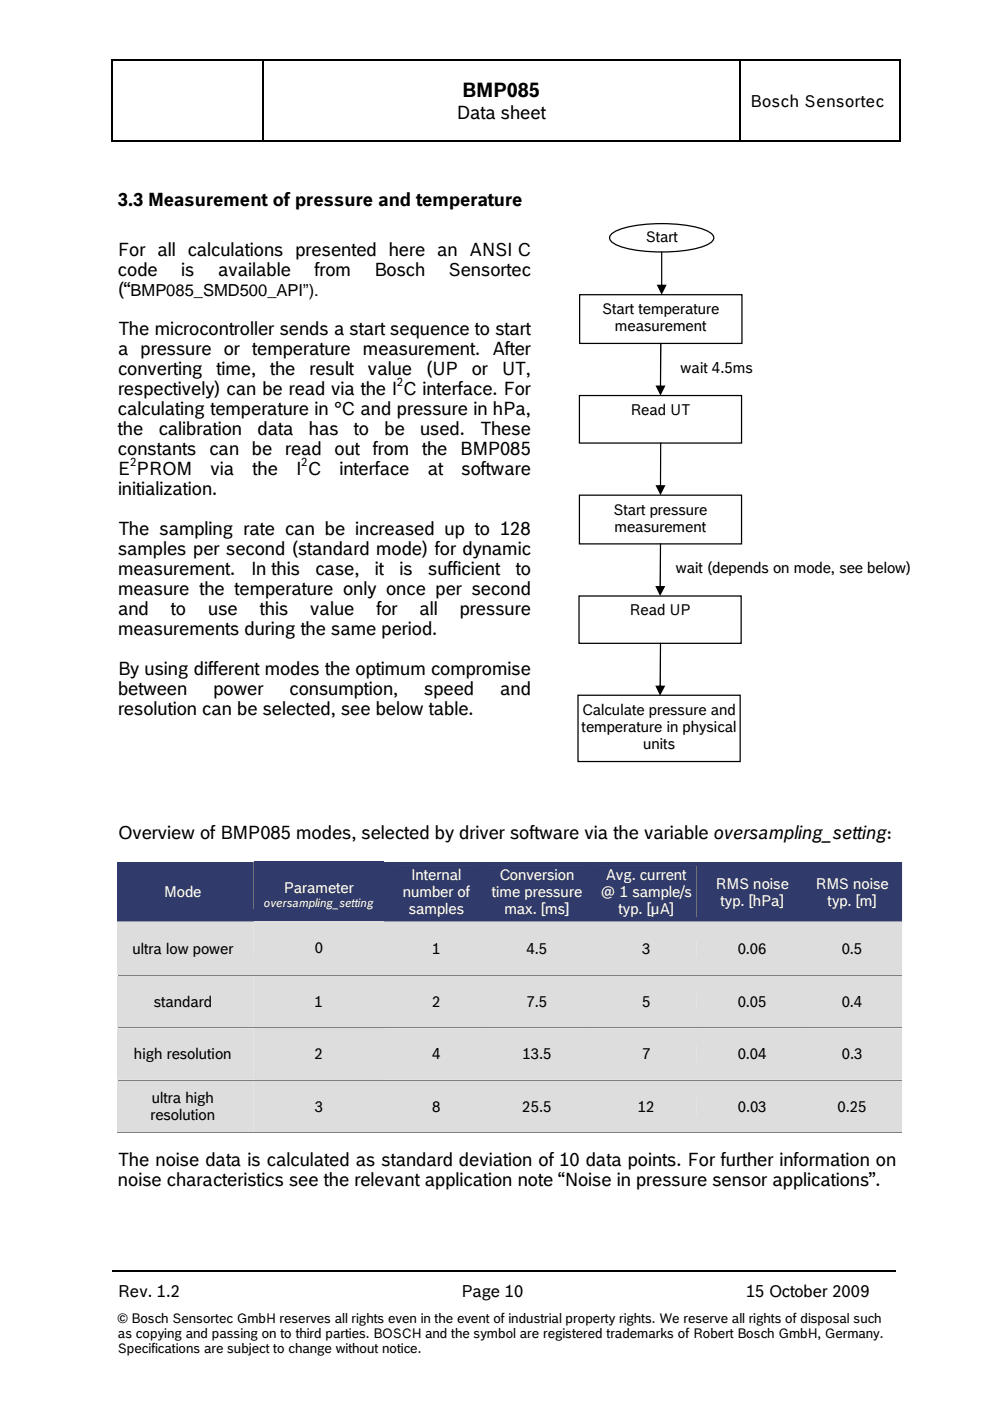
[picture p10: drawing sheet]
<svg xmlns="http://www.w3.org/2000/svg" width="210mm" height="297mm" viewBox="0 0 210 297" stroke-linecap="round" stroke-linejoin="round" font-family="sans-serif">
<defs><g id="words">
<text font-size="4.2" x="98" y="20.7">BMP085</text>
<g font-size="3.9">
<text x="96.9" y="25.2">Data sheet</text>
<text x="25" y="43.6">3.3 Measurement of pressure and temperature</text>
<text x="25" y="54.2">For all calculations presented here an ANSI C</text>
<text x="25" y="58.4">code</text>
<text x="38.4" y="58.4">is</text>
<text x="46.2" y="58.4">available</text>
<text x="66.7" y="58.4">from</text>
<text x="79.4" y="58.4">Bosch</text>
<text x="95.1" y="58.4">Sensortec</text>
<text x="25" y="62.7">(“BMP085_SMD500_API”).</text>
<text x="25" y="71.1">The microcontroller sends a start sequence to start</text>
<text x="25" y="75.4">a pressure or temperature measurement. After</text>
<text x="25" y="79.6">converting</text>
<text x="25" y="83.8">respectively) can be read via the I C interface. For</text>
<text x="45.9" y="79.6">time,</text>
<text x="57.3" y="79.6">the</text>
<text x="65.6" y="79.6">result</text>
<text x="78" y="79.6">value</text>
<text x="90.3" y="79.6">(UP</text>
<text x="100" y="79.6">or</text>
<text x="106.4" y="79.6">UT,</text>
<text x="25" y="88.1">calculating temperature in °C and pressure in hPa,</text>
<text x="25" y="92.3">the</text>
<text x="33.7" y="92.3">calibration</text>
<text x="54.6" y="92.3">data</text>
<text x="65.5" y="92.3">has</text>
<text x="75.1" y="92.3">to</text>
<text x="81.5" y="92.3">be</text>
<text x="89.1" y="92.3">used.</text>
<text x="101.8" y="92.3">These</text>
<text x="25" y="96.5">constants</text>
<text x="25" y="100.8">E PROM</text>
<text x="44.4" y="96.5">can be read out from</text>
<text x="44.6" y="100.8">via</text>
<text x="53.6" y="100.8">the</text>
<text x="62.8" y="100.8">I C</text>
<text x="72" y="100.8">interface</text>
<text x="89.5" y="96.5">the BMP085</text>
<text x="90.7" y="100.8">at</text>
<text x="97.9" y="100.8">software</text>
<text x="25" y="105">initialization.</text>
<text x="25" y="113.5">The sampling rate can be increased up to 128</text>
<text x="25" y="117.7">samples per second (standard mode) for dynamic</text>
<text x="25" y="121.9">measurement.</text>
<text x="53.3" y="121.9">In this</text>
<text x="66.9" y="121.9">case,</text>
<text x="79.5" y="121.9">it</text>
<text x="84.7" y="121.9">is</text>
<text x="90.8" y="121.9">sufficient</text>
<text x="109.3" y="121.9">to</text>
<text x="25" y="126.2">measure the temperature only once per second</text>
<text x="25" y="130.4">and</text>
<text x="36.2" y="130.4">to</text>
<text x="44.2" y="130.4">use</text>
<text x="55.1" y="130.4">this</text>
<text x="65.8" y="130.4">value</text>
<text x="79.8" y="130.4">for</text>
<text x="88.9" y="130.4">all</text>
<text x="97.5" y="130.4">pressure</text>
<text x="25" y="134.6">measurements during the same period.</text>
<text x="25" y="143.1">By using different modes the optimum compromise</text>
<text x="25" y="147.3">between</text>
<text x="45.3" y="147.3">power</text>
<text x="61.4" y="147.3">consumption,</text>
<text x="90" y="147.3">speed</text>
<text x="106" y="147.3">and</text>
<text x="25" y="151.6">resolution can be selected, see below table.</text>
<text x="25" y="177.8">Overview of BMP085 modes, selected by driver software via the variable oversampling_setting:</text>
<text x="25" y="247.2">The noise data is calculated as standard deviation of 10 data points. For further information on</text>
<text x="25" y="251.5">noise characteristics see the relevant application note “Noise in pressure sensor applications”.</text>
</g>
<g font-size="3.5">
<text x="159.1" y="22.7">Bosch Sensortec</text>
<text x="25" y="275">Rev. 1.2</text>
<text x="97.8" y="275">Page 10</text>
<text x="158.2" y="275">15 October 2009</text>
</g>
<g font-size="3.2">
<text x="136.9" y="51.3">Start</text>
<text x="127.7" y="66.6">Start temperature</text>
<text x="130.4" y="70.2">measurement</text>
<text x="144.3" y="79">wait 4.5ms</text>
<text x="133.6" y="88">Read UT</text>
<text x="130" y="109.1">Start pressure</text>
<text x="130.3" y="112.7">measurement</text>
<text x="143.3" y="121.4">wait (depends on mode, see below)</text>
<text x="133.5" y="130.5">Read UP</text>
<text x="123.3" y="155.2">temperature in physical</text>
<text x="123.4" y="151.6">Calculate pressure and</text>
<text x="136.4" y="158.8">units</text>
<text x="28.1" y="202.2">ultra low power</text>
<text x="66.7" y="202">0</text>
<text x="91.7" y="202.2">1</text>
<text x="111.6" y="202.2">4.5</text>
<text x="136.1" y="202.2">3</text>
<text x="156.4" y="202.2">0.06</text>
<text x="178.5" y="202.2">0.5</text>
<text x="32.6" y="213.5">standard</text>
<text x="66.7" y="213.5">1</text>
<text x="91.7" y="213.5">2</text>
<text x="111.6" y="213.5">7.5</text>
<text x="136.1" y="213.5">5</text>
<text x="156.4" y="213.5">0.05</text>
<text x="178.5" y="213.5">0.4</text>
<text x="28.4" y="224.6">high resolution</text>
<text x="66.7" y="224.6">2</text>
<text x="91.7" y="224.6">4</text>
<text x="110.8" y="224.6">13.5</text>
<text x="136.1" y="224.6">7</text>
<text x="156.4" y="224.6">0.04</text>
<text x="178.5" y="224.6">0.3</text>
<text x="32.2" y="233.9">ultra high</text>
<text x="31.9" y="237.5">resolution</text>
<text x="66.7" y="235.7">3</text>
<text x="91.7" y="235.7">8</text>
<text x="110.7" y="235.7">25.5</text>
<text x="135.3" y="235.7">12</text>
<text x="156.5" y="235.7">0.03</text>
<text x="177.6" y="235.7">0.25</text>
</g>
<g font-size="3.2" fill="#fff">
<text x="34.8" y="190.2">Mode</text>
<text x="60.2" y="189.3">Parameter</text>
<text x="85.4" y="190.2">number of</text>
<text x="87.2" y="186.6">Internal</text>
<text x="104.3" y="190.2">time pressure</text>
<text x="105.9" y="186.6">Conversion</text>
<text x="127.3" y="190.2">@ 1 sample/s</text>
<text x="128.5" y="186.6">Avg. current</text>
<text x="151.7" y="188.4">RMS noise</text>
<text x="172.9" y="188.4">RMS noise</text>
<text x="86.7" y="193.8">samples</text>
<text x="106.9" y="193.8">max. [ms]</text>
<text x="131.1" y="193.8">typ. [µA]</text>
<text x="152.8" y="192">typ. [hPa]</text>
<text x="175.5" y="192">typ. [m]</text>
</g>
<g font-size="2.8">
<text x="25" y="280.5">© Bosch Sensortec GmbH reserves all rights even in the event of industrial property rights. We reserve all rights of disposal such</text>
<text x="25" y="283.6">as copying and passing on to third parties. BOSCH and the symbol are registered trademarks of Robert Bosch GmbH, Germany.</text>
<text x="25" y="286.8">Specifications are subject to change without notice.</text>
</g>
<g font-size="2.5">
<text x="84.2" y="81.9">2</text>
<text x="27.6" y="98.8">2</text>
<text x="63.9" y="98.8">2</text>
</g>
<text font-size="2.5" fill="#fff" x="55.9" y="192.3">oversampling_setting</text>
</g></defs>
<path d="M23.6 12.7h.3v.3h-.3zM55.6 12.7h.3v.3h-.3zM156.7 12.7h.2v.3h-.2zM190.7 12.7h.2v.3h-.2zM23.6 29.7h.3v.3h-.3zM55.6 29.7h.3v.3h-.3zM156.7 29.7h.2v.3h-.2zM190.7 29.7h.2v.3h-.2zM56.1 269.3h.3v.2h-.3zM152.4 269.3h.3v.2h-.3z" fill="#000"/>
<g fill="none" stroke="#000" stroke-width=".25">
<path d="M23.7 13v16.7M23.9 12.8h31.7M55.8 13v16.7M55.9 12.8h100.8M156.8 13v16.7M156.9 12.8h33.8M190.8 13v16.7M23.9 29.8h31.7M55.9 29.8h100.8M156.9 29.8h33.8M23.7 269.4h32.4M56.4 269.4h96"/>
<path d="M152.7 269.4h37.2"/>
</g>
<g fill="#313b6b">
<path d="M24.8 182.7h27.7v12.7h-27.7z"/>
<path d="M26.2 187.2h25.1v3.7h-25.1z"/>
<path d="M52.3 182.7h30.2v12.7h-30.2z"/>
<path d="M53.8 182.7h27.6v3.7h-27.6z"/>
<path d="M53.8 186.4h27.6v3.6h-27.6z"/>
<path d="M53.8 190h27.6v2.8h-27.6z"/>
<path d="M82.3 182.7h20.2v12.7h-20.2z"/>
<path d="M83.8 183.6h17.5v3.6h-17.5z"/>
<path d="M83.8 187.2h17.5v3.7h-17.5z"/>
<path d="M83.8 190.9h17.5v3.6h-17.5z"/>
<path d="M102.2 182.7h23v12.7h-23z"/>
<path d="M103.7 183.6h20.3v3.6h-20.3z"/>
<path d="M103.7 187.2h20.3v3.7h-20.3z"/>
<path d="M103.7 190.9h20.3v3.6h-20.3z"/>
<path d="M125 182.7h23.8v12.7h-23.8z"/>
<path d="M126.4 183.6h21.2v3.6h-21.2z"/>
<path d="M126.4 187.2h21.2v3.7h-21.2z"/>
<path d="M126.4 190.9h21.2v3.6h-21.2z"/>
<path d="M148.6 182.7h21.5v12.7h-21.5z"/>
<path d="M150.1 185.4h18.8v3.7h-18.8z"/>
<path d="M150.1 189.1h18.8v3.6h-18.8z"/>
<path d="M169.8 182.7h21.5v12.7h-21.5z"/>
<path d="M171.3 185.4h18.7v3.7h-18.7z"/>
<path d="M171.3 189.1h18.7v3.6h-18.7z"/>
</g>
<g fill="#ddd">
<path d="M24.8 195.4h27.7v11.4h-27.7z"/>
<path d="M26.2 199.3h25.1v3.6h-25.1z"/>
<path d="M52.3 195.4h30.2v11.4h-30.2z"/>
<path d="M53.8 195.4h27.6v3.7h-27.6z"/>
<path d="M53.8 199.1h27.6v3.6h-27.6z"/>
<path d="M82.3 195.4h20.2v11.4h-20.2z"/>
<path d="M83.8 199.3h17.5v3.6h-17.5z"/>
<path d="M102.2 195.4h23v11.4h-23z"/>
<path d="M103.7 199.3h20.3v3.6h-20.3z"/>
<path d="M125 195.4h23.8v11.4h-23.8z"/>
<path d="M126.4 199.3h21.2v3.6h-21.2z"/>
<path d="M148.6 195.4h21.5v11.4h-21.5z"/>
<path d="M150.1 199.3h18.8v3.6h-18.8z"/>
<path d="M169.8 195.4h21.5v11.4h-21.5z"/>
<path d="M171.3 199.3h18.7v3.6h-18.7z"/>
<path d="M24.8 206.9h27.7v10.9h-27.7z"/>
<path d="M26.2 210.6h25.1v3.6h-25.1z"/>
<path d="M52.3 206.9h30.2v10.9h-30.2z"/>
<path d="M53.8 206.9h27.6v3.7h-27.6z"/>
<path d="M53.8 210.6h27.6v3.6h-27.6z"/>
<path d="M53.8 214.2h27.6v3.6h-27.6z"/>
<path d="M82.3 206.9h20.2v10.9h-20.2z"/>
<path d="M83.8 210.6h17.5v3.6h-17.5z"/>
<path d="M102.2 206.9h23v10.9h-23z"/>
<path d="M103.7 210.6h20.3v3.6h-20.3z"/>
<path d="M125 206.9h23.8v10.9h-23.8z"/>
<path d="M126.4 210.6h21.2v3.6h-21.2z"/>
<path d="M148.6 206.9h21.5v10.9h-21.5z"/>
<path d="M150.1 210.6h18.8v3.6h-18.8z"/>
<path d="M169.8 206.9h21.5v10.9h-21.5z"/>
<path d="M171.3 210.6h18.7v3.6h-18.7z"/>
</g>
<path d="M25 206.8h27.4" fill="none" stroke="#808080" stroke-width=".21"/>
<path d="M52.4 206.8h.2v.1h-.2z" fill="#808080"/>
<path d="M52.6 206.8h29.9" fill="none" stroke="#808080" stroke-width=".21"/>
<path d="M82.5 206.8h.1v.1h-.1z" fill="#808080"/>
<path d="M82.6 206.8h19.8" fill="none" stroke="#808080" stroke-width=".21"/>
<path d="M102.4 206.8h.1v.1h-.1z" fill="#808080"/>
<path d="M102.5 206.8h22.6" fill="none" stroke="#808080" stroke-width=".21"/>
<path d="M125.1 206.8h.2v.1h-.2z" fill="#808080"/>
<path d="M125.3 206.8h23.4" fill="none" stroke="#808080" stroke-width=".21"/>
<path d="M148.7 206.8h.2v.1h-.2z" fill="#808080"/>
<path d="M148.9 206.8h21.1" fill="none" stroke="#808080" stroke-width=".21"/>
<path d="M170 206.8h.1v.1h-.1z" fill="#808080"/>
<path d="M170.1 206.8h21" fill="none" stroke="#808080" stroke-width=".21"/>
<g fill="#ddd">
<path d="M24.8 218h27.7v10.9h-27.7z"/>
<path d="M26.2 221.7h25.1v3.6h-25.1z"/>
<path d="M52.3 218h30.2v10.9h-30.2z"/>
<path d="M53.8 218h27.6v3.7h-27.6z"/>
<path d="M53.8 221.7h27.6v3.6h-27.6z"/>
<path d="M53.8 225.3h27.6v3.6h-27.6z"/>
<path d="M82.3 218h20.2v10.9h-20.2z"/>
<path d="M83.8 221.7h17.5v3.6h-17.5z"/>
<path d="M102.2 218h23v10.9h-23z"/>
<path d="M103.7 221.7h20.3v3.6h-20.3z"/>
<path d="M125 218h23.8v10.9h-23.8z"/>
<path d="M126.4 221.7h21.2v3.6h-21.2z"/>
<path d="M148.6 218h21.5v10.9h-21.5z"/>
<path d="M150.1 221.7h18.8v3.6h-18.8z"/>
<path d="M169.8 218h21.5v10.9h-21.5z"/>
<path d="M171.3 221.7h18.7v3.6h-18.7z"/>
</g>
<path d="M25 217.9h27.4" fill="none" stroke="#808080" stroke-width=".21"/>
<path d="M52.4 217.8h.2v.2h-.2z" fill="#808080"/>
<path d="M52.6 217.9h29.9" fill="none" stroke="#808080" stroke-width=".21"/>
<path d="M82.5 217.8h.1v.2h-.1z" fill="#808080"/>
<path d="M82.6 217.9h19.8" fill="none" stroke="#808080" stroke-width=".21"/>
<path d="M102.4 217.8h.1v.2h-.1z" fill="#808080"/>
<path d="M102.5 217.9h22.6" fill="none" stroke="#808080" stroke-width=".21"/>
<path d="M125.1 217.8h.2v.2h-.2z" fill="#808080"/>
<path d="M125.3 217.9h23.4" fill="none" stroke="#808080" stroke-width=".21"/>
<path d="M148.7 217.8h.2v.2h-.2z" fill="#808080"/>
<path d="M148.9 217.9h21.1" fill="none" stroke="#808080" stroke-width=".21"/>
<path d="M170 217.8h.1v.2h-.1z" fill="#808080"/>
<path d="M170.1 217.9h21" fill="none" stroke="#808080" stroke-width=".21"/>
<g fill="#ddd">
<path d="M24.8 229.1h27.7v10.9h-27.7z"/>
<path d="M26.2 230.9h25.1v3.7h-25.1z"/>
<path d="M26.2 234.6h25.1v3.6h-25.1z"/>
<path d="M52.3 229.1h30.2v10.9h-30.2z"/>
<path d="M53.8 229.1h27.6v3.6h-27.6z"/>
<path d="M53.8 232.7h27.6v3.7h-27.6z"/>
<path d="M53.8 236.4h27.6v3.6h-27.6z"/>
<path d="M82.3 229.1h20.2v10.9h-20.2z"/>
<path d="M83.8 232.7h17.5v3.7h-17.5z"/>
<path d="M102.2 229.1h23v10.9h-23z"/>
<path d="M103.7 232.7h20.3v3.7h-20.3z"/>
<path d="M125 229.1h23.8v10.9h-23.8z"/>
<path d="M126.4 232.7h21.2v3.7h-21.2z"/>
<path d="M148.6 229.1h21.5v10.9h-21.5z"/>
<path d="M150.1 232.7h18.8v3.7h-18.8z"/>
<path d="M169.8 229.1h21.5v10.9h-21.5z"/>
<path d="M171.3 232.7h18.7v3.7h-18.7z"/>
</g>
<path d="M25 229h27.4" fill="none" stroke="#808080" stroke-width=".21"/>
<path d="M52.4 228.9h.2v.2h-.2z" fill="#808080"/>
<path d="M52.6 229h29.9" fill="none" stroke="#808080" stroke-width=".21"/>
<path d="M82.5 228.9h.1v.2h-.1z" fill="#808080"/>
<path d="M82.6 229h19.8" fill="none" stroke="#808080" stroke-width=".21"/>
<path d="M102.4 228.9h.1v.2h-.1z" fill="#808080"/>
<path d="M102.5 229h22.6" fill="none" stroke="#808080" stroke-width=".21"/>
<path d="M125.1 228.9h.2v.2h-.2z" fill="#808080"/>
<path d="M125.3 229h23.4" fill="none" stroke="#808080" stroke-width=".21"/>
<path d="M148.7 228.9h.2v.2h-.2z" fill="#808080"/>
<path d="M148.9 229h21.1" fill="none" stroke="#808080" stroke-width=".21"/>
<path d="M170 228.9h.1v.2h-.1z" fill="#808080"/>
<path d="M170.1 229h21M24.8 240.1h27.7" fill="none" stroke="#808080" stroke-width=".21"/>
<path d="M52.3 240h.2v.2h-.2z" fill="#808080"/>
<path d="M52.5 240.1h30.1" fill="none" stroke="#808080" stroke-width=".21"/>
<path d="M82.3 240h.2v.2h-.2z" fill="#808080"/>
<path d="M82.5 240.1h20" fill="none" stroke="#808080" stroke-width=".21"/>
<path d="M102.2 240h.2v.2h-.2z" fill="#808080"/>
<path d="M102.4 240.1h22.8" fill="none" stroke="#808080" stroke-width=".21"/>
<path d="M125 240h.1v.2h-.1z" fill="#808080"/>
<path d="M125.1 240.1h23.7" fill="none" stroke="#808080" stroke-width=".21"/>
<path d="M148.6 240h.2v.2h-.2z" fill="#808080"/>
<path d="M148.8 240.1h21.3" fill="none" stroke="#808080" stroke-width=".21"/>
<path d="M169.8 240h.2v.2h-.2z" fill="#808080"/>
<path d="M170 240.1h21.3" fill="none" stroke="#808080" stroke-width=".21"/>
<path d="M129.7 49.6a17.1 17.1 0 0 1 9-2.2 28.6 28.6 0 0 1 10.9 1.4 2.33 2.33 0 0 1 1.7 1.6 2.32 2.32 0 0 1-1.7 1.7 32.4 32.4 0 0 1-18.6 0 2.32 2.32 0 0 1-1.8-1.7zM122.9 62.5h34.4v10.3h-34.4zM122.9 83.9h34.3v10h-34.3zM122.9 105h34.3v10.3h-34.3zM122.8 126.4h34.3v10h-34.3zM122.6 147.4h34.3v14.1h-34.3z" fill="none" stroke="#000" stroke-width=".26"/>
<g fill="#000">
<path d="M140.2 53.3l.2 .1v7.3l-.1 .2-.1-.2zM139.2 60.4h2.2l-1.1 2.1z"/>
<path d="M140 72.7l.3 .1-.1 9.3-.2 .2-.1-.2zM139 81.7h2.1l-1.1 2.2z"/>
<path d="M140 93.9h.2l-.1 9.4-.2-.1zM139 102.9h2.1l-1.1 2.1z"/>
<path d="M140 115.2l.2 .1-.1 9.4-.3-.1zM138.9 124.2h2.2l-1.1 2.2z"/>
<path d="M140 136.3l.2 .1-.1 9.3-.1 .1-.2-.1zM138.9 145.4h2.2l-1.1 2.1z"/>
</g>
<use href="#words"/>
</svg>
